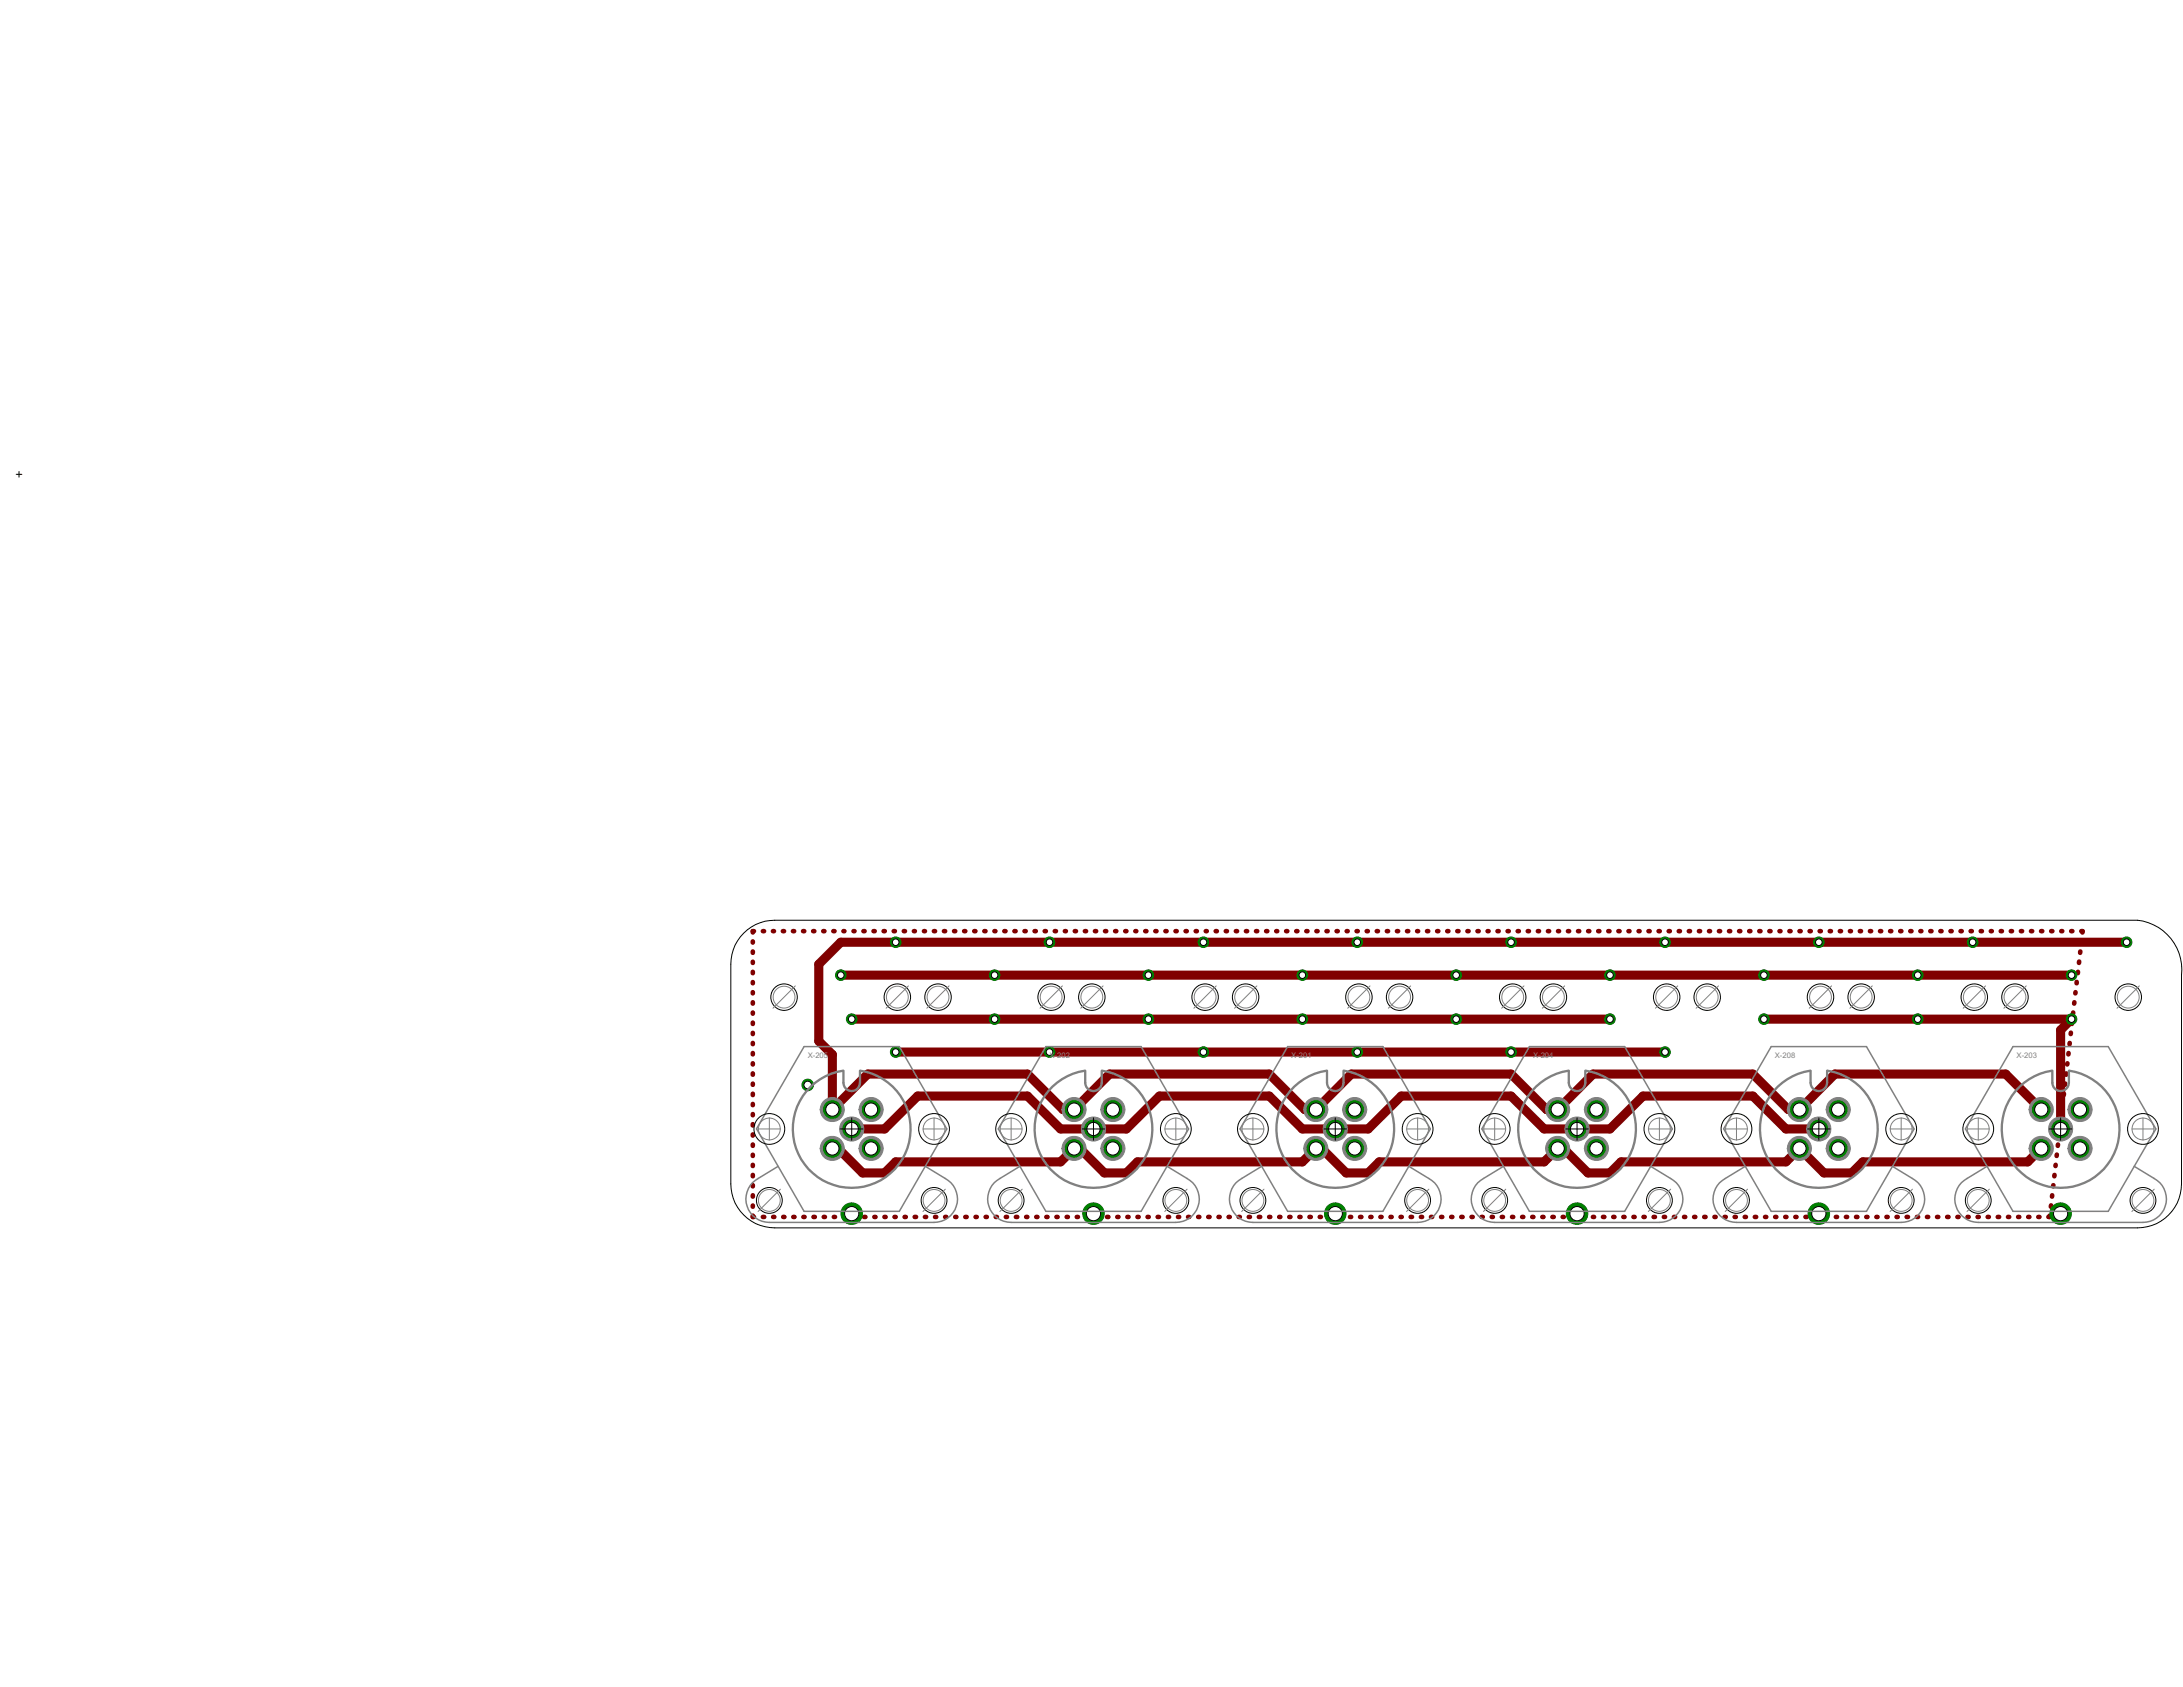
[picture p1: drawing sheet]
<svg xmlns="http://www.w3.org/2000/svg" width="279mm" height="216mm" viewBox="0 0 279 216" stroke-linecap="round" stroke-linejoin="round" font-family="sans-serif">
<defs><g id="words">
<g font-size="1.1" fill="#808080">
<text x="103.4" y="135.3">X-205</text>
<text x="134.3" y="135.3">X-202</text>
<text x="165.3" y="135.3">X-201</text>
<text x="196.2" y="135.3">X-204</text>
<text x="227.2" y="135.3">X-208</text>
<text x="258.1" y="135.3">X-203</text>
</g>
</g></defs>
<g fill="#800000" stroke="#800000" stroke-width="1.2">
<path d="M106.5 147h.8z"/>
<path d="M107.3 147l3.1 3.1z"/>
<path d="M137.5 147h.7z"/>
<path d="M138.2 147l3.2 3.1z"/>
<path d="M169.2 147l3.1 3.1z"/>
<path d="M110.4 150.1h2.8z"/>
<path d="M113.2 150.1l1.4-1.4z"/>
<path d="M114.6 148.7h21.1z"/>
<path d="M135.7 148.7l1.8-1.7z"/>
<path d="M168.4 147h.8z"/>
<path d="M166.7 148.7l1.7-1.7z"/>
<path d="M145.6 148.7h21.1z"/>
<path d="M144.2 150.1l1.4-1.4z"/>
<path d="M141.4 150.1h2.8z"/>
<path d="M197.6 148.7l1.8-1.7z"/>
<path d="M176.5 148.7h21.1z"/>
<path d="M175.1 150.1l1.4-1.4z"/>
<path d="M172.3 150.1h2.8z"/>
<path d="M107.6 124.8h19.7z"/>
<path d="M127.3 124.8h19.7z"/>
<path d="M147 124.8h19.7z"/>
<path d="M166.7 124.8h19.7z"/>
<path d="M186.4 124.8h19.7z"/>
<path d="M206.1 124.8h19.7z"/>
<path d="M206.1 150.1l1.4-1.4z"/>
<path d="M203.2 150.1h2.9z"/>
<path d="M200.1 147l3.1 3.1z"/>
<path d="M199.4 147h.7z"/>
<path d="M207.5 148.7h21.1z"/>
<path d="M228.6 148.7l1.7-1.7z"/>
<path d="M230.3 147l3.1 3.1z"/>
<path d="M233.4 150.1h3.6z"/>
<path d="M237 150.1l1.4-1.4z"/>
<path d="M238.4 148.7h21.1z"/>
<path d="M259.5 148.7l1.8-1.7z"/>
<path d="M225.8 124.8h19.6z"/>
<path d="M245.4 124.8h19.7z"/>
<path d="M203.9 137.5h20.4z"/>
<path d="M203.9 137.5l-4.5 4.5z"/>
<path d="M198 142h1.4z"/>
<path d="M193.4 137.5l4.6 4.5z"/>
<path d="M173 137.5h20.4z"/>
<path d="M173 137.5l-4.6 4.5z"/>
<path d="M142 137.5l-4.5 4.5z"/>
<path d="M142 137.5h20.5z"/>
<path d="M162.5 137.5l4.5 4.5z"/>
<path d="M167 142h1.4z"/>
<path d="M111.1 137.5l-4.6 4.5z"/>
<path d="M111.1 137.5h20.4z"/>
<path d="M131.5 137.5l4.6 4.5z"/>
<path d="M136.1 142h1.4z"/>
<path d="M114.6 120.6h19.7z"/>
<path d="M134.3 120.6h19.7z"/>
<path d="M154 120.6h19.7z"/>
<path d="M173.7 120.6h19.7z"/>
<path d="M193.4 120.6h19.7z"/>
<path d="M213.1 120.6h19.7z"/>
<path d="M232.8 120.6h19.7z"/>
<path d="M106.5 135v7z"/>
<path d="M104.8 133.2l1.7 1.8z"/>
<path d="M104.8 123.4v9.8z"/>
<path d="M104.8 123.4l2.8-2.8z"/>
<path d="M107.6 120.6h7z"/>
<path d="M224.3 137.5l4.6 4.5z"/>
<path d="M228.9 142h1.4z"/>
<path d="M234.8 137.5l-4.5 4.5z"/>
<path d="M234.8 137.5h21.9z"/>
<path d="M256.7 137.5l4.6 4.5z"/>
<path d="M252.5 120.6h19.7z"/>
<path d="M109 144.5h4.2z"/>
<path d="M113.2 144.5l4.3-4.2z"/>
<path d="M117.5 140.3h14z"/>
<path d="M131.5 140.3l4.2 4.2z"/>
<path d="M135.7 144.5h4.3z"/>
<path d="M140 144.5h4.2z"/>
<path d="M144.2 144.5l4.2-4.2z"/>
<path d="M148.4 140.3h14.1z"/>
<path d="M162.5 140.3l4.2 4.2z"/>
<path d="M166.7 144.5h4.2z"/>
<path d="M170.9 144.5h4.2z"/>
<path d="M175.1 144.5l4.2-4.2z"/>
<path d="M179.3 140.3h14.1z"/>
<path d="M193.4 140.3l4.2 4.2z"/>
<path d="M197.6 144.5h4.2z"/>
<path d="M109 130.4h18.3z"/>
<path d="M186.4 130.4h19.7z"/>
<path d="M166.7 130.4h19.7z"/>
<path d="M147 130.4h19.7z"/>
<path d="M127.3 130.4h19.7z"/>
<path d="M201.8 144.5h4.3z"/>
<path d="M206.1 144.5l4.2-4.2z"/>
<path d="M210.3 140.3h14z"/>
<path d="M224.3 140.3l4.3 4.2z"/>
<path d="M228.6 144.5h4.2z"/>
<path d="M193.4 134.6h19.7z"/>
<path d="M173.7 134.6h19.7z"/>
<path d="M154 134.6h19.7z"/>
<path d="M134.3 134.6h19.7z"/>
<path d="M114.6 134.6h19.7z"/>
<path d="M263.7 131.8v12.7z"/>
<path d="M263.7 131.8l1.4-1.4z"/>
<path d="M225.8 130.4h19.6z"/>
<path d="M245.4 130.4h19.7z"/>
</g>
<g fill="#800000" stroke="#800000" stroke-width=".59">
<path d="M96.4 119.2h.1z"/>
<path d="M97.6 119.2h.2z"/>
<path d="M98.9 119.2h.2z"/>
<path d="M100.2 119.2h.2z"/>
<path d="M101.5 119.2h.1z"/>
<path d="M102.8 119.2h.1z"/>
<path d="M104.1 119.2h.1z"/>
<path d="M105.4 119.2h.1z"/>
<path d="M106.7 119.2h.1z"/>
<path d="M107.9 119.2h.2z"/>
<path d="M109.2 119.2h.2z"/>
<path d="M110.5 119.2h.2z"/>
<path d="M111.8 119.2h.2z"/>
<path d="M113.1 119.2h.1z"/>
<path d="M114.4 119.2h.1z"/>
<path d="M115.7 119.2h.1z"/>
<path d="M117 119.2h.1z"/>
<path d="M118.3 119.2h.1z"/>
<path d="M119.5 119.2h.2z"/>
<path d="M120.8 119.2h.2z"/>
<path d="M122.1 119.2h.2z"/>
<path d="M123.4 119.2h.1z"/>
<path d="M124.7 119.2h.1z"/>
<path d="M126 119.2h.1z"/>
<path d="M127.3 119.2h.1z"/>
<path d="M128.5 119.2h.2z"/>
<path d="M129.8 119.2h.2z"/>
<path d="M131.1 119.2h.2z"/>
<path d="M132.4 119.2h.2z"/>
<path d="M133.7 119.2h.2z"/>
<path d="M135 119.2h.1z"/>
<path d="M136.3 119.2h.1z"/>
<path d="M137.6 119.2h.1z"/>
<path d="M138.9 119.2h.1z"/>
<path d="M140.1 119.2h.2z"/>
<path d="M141.4 119.2h.2z"/>
<path d="M142.7 119.2h.2z"/>
<path d="M144 119.2h.2z"/>
<path d="M145.3 119.2h.1z"/>
<path d="M146.6 119.2h.1z"/>
<path d="M147.9 119.2h.1z"/>
<path d="M149.2 119.2h.1z"/>
<path d="M150.5 119.2h.1z"/>
<path d="M151.7 119.2h.2z"/>
<path d="M153 119.2h.2z"/>
<path d="M154.3 119.2h.2z"/>
<path d="M155.6 119.2h.1z"/>
<path d="M156.9 119.2h.1z"/>
<path d="M158.2 119.2h.1z"/>
<path d="M159.5 119.2h.1z"/>
<path d="M160.8 119.2h.1z"/>
<path d="M162.1 119.2h.1z"/>
<path d="M163.3 119.2h.2z"/>
<path d="M164.6 119.2h.2z"/>
<path d="M165.9 119.2h.2z"/>
<path d="M167.2 119.2h.1z"/>
<path d="M168.5 119.2h.1z"/>
<path d="M169.8 119.2h.1z"/>
<path d="M171.1 119.2h.1z"/>
<path d="M172.4 119.2h.1z"/>
<path d="M173.6 119.2h.2z"/>
<path d="M174.9 119.2h.2z"/>
<path d="M176.2 119.2h.2z"/>
<path d="M177.5 119.2h.2z"/>
<path d="M178.8 119.2h.1z"/>
<path d="M180.1 119.2h.1z"/>
<path d="M181.4 119.2h.1z"/>
<path d="M182.6 119.2h.2z"/>
<path d="M183.9 119.2h.2z"/>
<path d="M185.2 119.2h.2z"/>
<path d="M186.5 119.2h.2z"/>
<path d="M187.8 119.2h.2z"/>
<path d="M189.1 119.2h.2z"/>
<path d="M190.4 119.2h.1z"/>
<path d="M191.7 119.2h.1z"/>
<path d="M193 119.2h.1z"/>
<path d="M194.2 119.2h.2z"/>
<path d="M195.5 119.2h.2z"/>
<path d="M196.8 119.2h.2z"/>
<path d="M198.1 119.2h.2z"/>
<path d="M199.4 119.2h.1z"/>
<path d="M200.7 119.2h.1z"/>
<path d="M202 119.2h.1z"/>
<path d="M203.3 119.2h.1z"/>
<path d="M204.6 119.2h.1z"/>
<path d="M205.8 119.2h.2z"/>
<path d="M207.1 119.2h.2z"/>
<path d="M208.4 119.2h.2z"/>
<path d="M209.7 119.2h.1z"/>
<path d="M211 119.2h.1z"/>
<path d="M212.3 119.2h.1z"/>
<path d="M213.6 119.2h.1z"/>
<path d="M214.9 119.2h.1z"/>
<path d="M216.2 119.2h.1z"/>
<path d="M217.4 119.2h.2z"/>
<path d="M218.7 119.2h.2z"/>
<path d="M220 119.2h.2z"/>
<path d="M221.3 119.2h.1z"/>
<path d="M222.6 119.2h.1z"/>
<path d="M223.9 119.2h.1z"/>
<path d="M225.2 119.2h.1z"/>
<path d="M226.5 119.2h.1z"/>
<path d="M227.8 119.2h.1z"/>
<path d="M229 119.2h.2z"/>
<path d="M230.3 119.2h.2z"/>
<path d="M231.6 119.2h.2z"/>
<path d="M232.9 119.2h.1z"/>
<path d="M234.2 119.2h.1z"/>
<path d="M235.5 119.2h.1z"/>
<path d="M236.8 119.2h.1z"/>
<path d="M238 119.2h.2z"/>
<path d="M239.3 119.2h.2z"/>
<path d="M240.6 119.2h.2z"/>
<path d="M241.9 119.2h.2z"/>
<path d="M243.2 119.2h.2z"/>
<path d="M244.5 119.2h.1z"/>
<path d="M245.8 119.2h.1z"/>
<path d="M247.1 119.2h.1z"/>
<path d="M248.3 119.2h.2z"/>
<path d="M249.6 119.2h.2z"/>
<path d="M250.9 119.2h.2z"/>
<path d="M252.2 119.2h.2z"/>
<path d="M253.5 119.2h.2z"/>
<path d="M254.8 119.2h.1z"/>
<path d="M256.1 119.2h.1z"/>
<path d="M257.4 119.2h.1z"/>
<path d="M258.7 119.2h.1z"/>
<path d="M259.9 119.2h.2z"/>
<path d="M261.2 119.2h.2z"/>
<path d="M262.5 119.2h.2z"/>
<path d="M263.8 119.2h.1z"/>
<path d="M265.1 119.2h.1z"/>
<path d="M266.4 119.2h.1z"/>
<path d="M266.6 119.2l-.1 .1z"/>
<path d="M266.4 120.5v.1z"/>
<path d="M266.3 121.8l-.1 .1z"/>
<path d="M266.1 123.1v.1z"/>
<path d="M266 124.4l-.1 .1z"/>
<path d="M265.8 125.7v.1z"/>
<path d="M265.6 127v.1z"/>
<path d="M265.5 128.3v.1z"/>
<path d="M265.3 129.6v.1z"/>
<path d="M265.2 130.9v.1z"/>
<path d="M265 132.2v.1z"/>
<path d="M264.9 133.5v.1z"/>
<path d="M264.8 134.8l-.1 .1z"/>
<path d="M264.6 136.1v.1z"/>
<path d="M264.5 137.4l-.1 .1z"/>
<path d="M264.3 138.7v.1z"/>
<path d="M264.2 140l-.1 .1z"/>
<path d="M264 141.3v.1z"/>
<path d="M263.8 142.6v.1z"/>
<path d="M263.7 143.9v.1z"/>
<path d="M263.5 145.2v.1z"/>
<path d="M263.4 146.5v.1z"/>
<path d="M263.2 147.8v.1z"/>
<path d="M263.1 149.1v.1z"/>
<path d="M263 150.4l-.1 .1z"/>
<path d="M262.8 151.7v.1z"/>
<path d="M262.7 153l-.1 .1z"/>
<path d="M262.5 154.3v.1z"/>
<path d="M262.3 155.6v.1z"/>
<path d="M262.2 155.7h.1z"/>
<path d="M260.9 155.7h.1z"/>
<path d="M259.6 155.7h.1z"/>
<path d="M258.3 155.7h.1z"/>
<path d="M257 155.7h.2z"/>
<path d="M255.7 155.7h.2z"/>
<path d="M254.4 155.7h.2z"/>
<path d="M253.1 155.7h.2z"/>
<path d="M251.8 155.7h.2z"/>
<path d="M250.5 155.7h.2z"/>
<path d="M249.2 155.7h.2z"/>
<path d="M247.9 155.7h.2z"/>
<path d="M246.6 155.7h.2z"/>
<path d="M245.3 155.7h.2z"/>
<path d="M244 155.7h.2z"/>
<path d="M242.7 155.7h.2z"/>
<path d="M241.4 155.7h.2z"/>
<path d="M240.2 155.7h.1z"/>
<path d="M238.9 155.7h.1z"/>
<path d="M237.6 155.7h.1z"/>
<path d="M236.3 155.7h.1z"/>
<path d="M235 155.7h.1z"/>
<path d="M233.7 155.7h.1z"/>
<path d="M232.4 155.7h.1z"/>
<path d="M231.1 155.7h.1z"/>
<path d="M229.8 155.7h.1z"/>
<path d="M228.5 155.7h.1z"/>
<path d="M227.2 155.7h.2z"/>
<path d="M225.9 155.7h.2z"/>
<path d="M224.6 155.7h.2z"/>
<path d="M223.3 155.7h.2z"/>
<path d="M222 155.7h.2z"/>
<path d="M220.7 155.7h.2z"/>
<path d="M219.4 155.7h.2z"/>
<path d="M218.1 155.7h.2z"/>
<path d="M216.8 155.7h.2z"/>
<path d="M215.5 155.7h.2z"/>
<path d="M214.2 155.7h.2z"/>
<path d="M213 155.7h.1z"/>
<path d="M211.6 155.7h.2z"/>
<path d="M210.4 155.7h.1z"/>
<path d="M209.1 155.7h.1z"/>
<path d="M207.8 155.7h.1z"/>
<path d="M206.5 155.7h.1z"/>
<path d="M205.2 155.7h.1z"/>
<path d="M203.9 155.7h.1z"/>
<path d="M202.6 155.7h.1z"/>
<path d="M201.3 155.7h.1z"/>
<path d="M200 155.7h.2z"/>
<path d="M198.7 155.7h.2z"/>
<path d="M197.4 155.7h.1z"/>
<path d="M196.1 155.7h.2z"/>
<path d="M194.8 155.7h.2z"/>
<path d="M193.5 155.7h.2z"/>
<path d="M192.2 155.7h.2z"/>
<path d="M190.9 155.7h.2z"/>
<path d="M189.6 155.7h.2z"/>
<path d="M188.3 155.7h.2z"/>
<path d="M187 155.7h.2z"/>
<path d="M185.7 155.7h.2z"/>
<path d="M184.4 155.7h.2z"/>
<path d="M183.2 155.7h.1z"/>
<path d="M181.9 155.7h.1z"/>
<path d="M180.6 155.7h.1z"/>
<path d="M179.3 155.7h.1z"/>
<path d="M178 155.7h.1z"/>
<path d="M176.7 155.7h.1z"/>
<path d="M175.4 155.7h.1z"/>
<path d="M174.1 155.7h.1z"/>
<path d="M172.8 155.7h.1z"/>
<path d="M171.5 155.7h.1z"/>
<path d="M170.2 155.7h.1z"/>
<path d="M168.9 155.7h.2z"/>
<path d="M167.6 155.7h.2z"/>
<path d="M166.3 155.7h.2z"/>
<path d="M165 155.7h.2z"/>
<path d="M163.7 155.7h.2z"/>
<path d="M162.4 155.7h.2z"/>
<path d="M161.1 155.7h.2z"/>
<path d="M159.8 155.7h.2z"/>
<path d="M158.5 155.7h.2z"/>
<path d="M157.2 155.7h.2z"/>
<path d="M156 155.7h.1z"/>
<path d="M154.6 155.7h.2z"/>
<path d="M153.4 155.7h.1z"/>
<path d="M152.1 155.7h.1z"/>
<path d="M150.8 155.7h.1z"/>
<path d="M149.5 155.7h.1z"/>
<path d="M148.2 155.7h.1z"/>
<path d="M146.9 155.7h.1z"/>
<path d="M145.6 155.7h.1z"/>
<path d="M144.3 155.7h.1z"/>
<path d="M143 155.7h.2z"/>
<path d="M141.7 155.7h.2z"/>
<path d="M140.4 155.7h.1z"/>
<path d="M139.1 155.7h.2z"/>
<path d="M137.8 155.7h.2z"/>
<path d="M136.5 155.7h.2z"/>
<path d="M135.2 155.7h.2z"/>
<path d="M133.9 155.7h.2z"/>
<path d="M132.6 155.7h.2z"/>
<path d="M131.3 155.7h.2z"/>
<path d="M130 155.7h.2z"/>
<path d="M128.7 155.7h.2z"/>
<path d="M127.4 155.7h.2z"/>
<path d="M126.2 155.7h.1z"/>
<path d="M124.9 155.7h.1z"/>
<path d="M123.5 155.7h.2z"/>
<path d="M122.3 155.7h.1z"/>
<path d="M121 155.7h.1z"/>
<path d="M119.7 155.7h.1z"/>
<path d="M118.4 155.7h.1z"/>
<path d="M117.1 155.7h.1z"/>
<path d="M115.8 155.7h.1z"/>
<path d="M114.5 155.7h.1z"/>
<path d="M113.2 155.7h.1z"/>
<path d="M111.9 155.7h.2z"/>
<path d="M110.6 155.7h.2z"/>
<path d="M109.3 155.7h.2z"/>
<path d="M108 155.7h.2z"/>
<path d="M106.7 155.7h.2z"/>
<path d="M105.4 155.7h.2z"/>
<path d="M104.1 155.7h.2z"/>
<path d="M102.8 155.7h.2z"/>
<path d="M101.5 155.7h.2z"/>
<path d="M100.2 155.7h.2z"/>
<path d="M99 155.7h.1z"/>
<path d="M97.6 155.7h.2z"/>
<path d="M96.4 155.7h.1z"/>
<path d="M96.4 155.6v.1z"/>
<path d="M96.4 154.3v.1z"/>
<path d="M96.4 153v.1z"/>
<path d="M96.4 151.7v.1z"/>
<path d="M96.4 150.4v.1z"/>
<path d="M96.4 149.1v.1z"/>
<path d="M96.4 147.8v.1z"/>
<path d="M96.4 146.5v.1z"/>
<path d="M96.4 145.2v.1z"/>
<path d="M96.4 143.9v.1z"/>
<path d="M96.4 142.6v.1z"/>
<path d="M96.4 141.3v.1z"/>
<path d="M96.4 140v.1z"/>
<path d="M96.4 138.7v.1z"/>
<path d="M96.4 137.4v.1z"/>
<path d="M96.4 136.1v.1z"/>
<path d="M96.4 134.8v.1z"/>
<path d="M96.4 133.5v.1z"/>
<path d="M96.4 132.2v.1z"/>
<path d="M96.4 130.9v.1z"/>
<path d="M96.4 129.6v.1z"/>
<path d="M96.4 128.3v.1z"/>
<path d="M96.4 127v.1z"/>
<path d="M96.4 125.7v.1z"/>
<path d="M96.4 124.4v.1z"/>
<path d="M96.4 123.1v.1z"/>
<path d="M96.4 121.8v.1z"/>
<path d="M96.4 120.5v.1z"/>
<path d="M96.4 119.2v.1z"/>
</g>
<circle cx="263.7" cy="144.5" r="1.27" fill="#008000" stroke="#008000" stroke-width=".13"/>
<circle cx="263.7" cy="144.5" r=".85" fill="#fff" stroke="#000" stroke-width=".13"/>
<circle cx="266.2" cy="142" r="1.27" fill="#008000" stroke="#008000" stroke-width=".13"/>
<circle cx="266.2" cy="142" r=".85" fill="#fff" stroke="#000" stroke-width=".13"/>
<circle cx="261.3" cy="142" r="1.27" fill="#008000" stroke="#008000" stroke-width=".13"/>
<circle cx="261.3" cy="142" r=".85" fill="#fff" stroke="#000" stroke-width=".13"/>
<circle cx="261.3" cy="147" r="1.27" fill="#008000" stroke="#008000" stroke-width=".13"/>
<circle cx="261.3" cy="147" r=".85" fill="#fff" stroke="#000" stroke-width=".13"/>
<circle cx="266.2" cy="147" r="1.27" fill="#008000" stroke="#008000" stroke-width=".13"/>
<circle cx="266.2" cy="147" r=".85" fill="#fff" stroke="#000" stroke-width=".13"/>
<circle cx="263.7" cy="155.3" r="1.38" fill="#008000" stroke="#008000" stroke-width=".13"/>
<circle cx="263.7" cy="155.3" r=".91" fill="#fff" stroke="#000" stroke-width=".13"/>
<circle cx="109" cy="144.5" r="1.27" fill="#008000" stroke="#008000" stroke-width=".13"/>
<circle cx="109" cy="144.5" r=".85" fill="#fff" stroke="#000" stroke-width=".13"/>
<circle cx="111.5" cy="142" r="1.27" fill="#008000" stroke="#008000" stroke-width=".13"/>
<circle cx="111.5" cy="142" r=".85" fill="#fff" stroke="#000" stroke-width=".13"/>
<circle cx="106.5" cy="142" r="1.27" fill="#008000" stroke="#008000" stroke-width=".13"/>
<circle cx="106.5" cy="142" r=".85" fill="#fff" stroke="#000" stroke-width=".13"/>
<circle cx="106.5" cy="147" r="1.27" fill="#008000" stroke="#008000" stroke-width=".13"/>
<circle cx="106.5" cy="147" r=".85" fill="#fff" stroke="#000" stroke-width=".13"/>
<circle cx="111.5" cy="147" r="1.27" fill="#008000" stroke="#008000" stroke-width=".13"/>
<circle cx="111.5" cy="147" r=".85" fill="#fff" stroke="#000" stroke-width=".13"/>
<circle cx="109" cy="155.3" r="1.38" fill="#008000" stroke="#008000" stroke-width=".13"/>
<circle cx="109" cy="155.3" r=".91" fill="#fff" stroke="#000" stroke-width=".13"/>
<circle cx="140" cy="144.5" r="1.27" fill="#008000" stroke="#008000" stroke-width=".13"/>
<circle cx="140" cy="144.5" r=".85" fill="#fff" stroke="#000" stroke-width=".13"/>
<circle cx="142.4" cy="142" r="1.27" fill="#008000" stroke="#008000" stroke-width=".13"/>
<circle cx="142.4" cy="142" r=".85" fill="#fff" stroke="#000" stroke-width=".13"/>
<circle cx="137.5" cy="142" r="1.27" fill="#008000" stroke="#008000" stroke-width=".13"/>
<circle cx="137.5" cy="142" r=".85" fill="#fff" stroke="#000" stroke-width=".13"/>
<circle cx="137.5" cy="147" r="1.27" fill="#008000" stroke="#008000" stroke-width=".13"/>
<circle cx="137.5" cy="147" r=".85" fill="#fff" stroke="#000" stroke-width=".13"/>
<circle cx="142.4" cy="147" r="1.27" fill="#008000" stroke="#008000" stroke-width=".13"/>
<circle cx="142.4" cy="147" r=".85" fill="#fff" stroke="#000" stroke-width=".13"/>
<circle cx="140" cy="155.3" r="1.38" fill="#008000" stroke="#008000" stroke-width=".13"/>
<circle cx="140" cy="155.3" r=".91" fill="#fff" stroke="#000" stroke-width=".13"/>
<circle cx="170.9" cy="144.5" r="1.27" fill="#008000" stroke="#008000" stroke-width=".13"/>
<circle cx="170.9" cy="144.5" r=".85" fill="#fff" stroke="#000" stroke-width=".13"/>
<circle cx="173.4" cy="142" r="1.27" fill="#008000" stroke="#008000" stroke-width=".13"/>
<circle cx="173.4" cy="142" r=".85" fill="#fff" stroke="#000" stroke-width=".13"/>
<circle cx="168.4" cy="142" r="1.27" fill="#008000" stroke="#008000" stroke-width=".13"/>
<circle cx="168.4" cy="142" r=".85" fill="#fff" stroke="#000" stroke-width=".13"/>
<circle cx="168.4" cy="147" r="1.27" fill="#008000" stroke="#008000" stroke-width=".13"/>
<circle cx="168.4" cy="147" r=".85" fill="#fff" stroke="#000" stroke-width=".13"/>
<circle cx="173.4" cy="147" r="1.27" fill="#008000" stroke="#008000" stroke-width=".13"/>
<circle cx="173.4" cy="147" r=".85" fill="#fff" stroke="#000" stroke-width=".13"/>
<circle cx="170.9" cy="155.3" r="1.38" fill="#008000" stroke="#008000" stroke-width=".13"/>
<circle cx="170.9" cy="155.3" r=".91" fill="#fff" stroke="#000" stroke-width=".13"/>
<circle cx="201.8" cy="144.5" r="1.27" fill="#008000" stroke="#008000" stroke-width=".13"/>
<circle cx="201.8" cy="144.5" r=".85" fill="#fff" stroke="#000" stroke-width=".13"/>
<circle cx="204.3" cy="142" r="1.27" fill="#008000" stroke="#008000" stroke-width=".13"/>
<circle cx="204.3" cy="142" r=".85" fill="#fff" stroke="#000" stroke-width=".13"/>
<circle cx="199.4" cy="142" r="1.27" fill="#008000" stroke="#008000" stroke-width=".13"/>
<circle cx="199.4" cy="142" r=".85" fill="#fff" stroke="#000" stroke-width=".13"/>
<circle cx="199.4" cy="147" r="1.27" fill="#008000" stroke="#008000" stroke-width=".13"/>
<circle cx="199.4" cy="147" r=".85" fill="#fff" stroke="#000" stroke-width=".13"/>
<circle cx="204.3" cy="147" r="1.27" fill="#008000" stroke="#008000" stroke-width=".13"/>
<circle cx="204.3" cy="147" r=".85" fill="#fff" stroke="#000" stroke-width=".13"/>
<circle cx="201.8" cy="155.3" r="1.38" fill="#008000" stroke="#008000" stroke-width=".13"/>
<circle cx="201.8" cy="155.3" r=".91" fill="#fff" stroke="#000" stroke-width=".13"/>
<circle cx="232.8" cy="144.5" r="1.27" fill="#008000" stroke="#008000" stroke-width=".13"/>
<circle cx="232.8" cy="144.5" r=".85" fill="#fff" stroke="#000" stroke-width=".13"/>
<circle cx="235.3" cy="142" r="1.27" fill="#008000" stroke="#008000" stroke-width=".13"/>
<circle cx="235.3" cy="142" r=".85" fill="#fff" stroke="#000" stroke-width=".13"/>
<circle cx="230.3" cy="142" r="1.27" fill="#008000" stroke="#008000" stroke-width=".13"/>
<circle cx="230.3" cy="142" r=".85" fill="#fff" stroke="#000" stroke-width=".13"/>
<circle cx="230.3" cy="147" r="1.27" fill="#008000" stroke="#008000" stroke-width=".13"/>
<circle cx="230.3" cy="147" r=".85" fill="#fff" stroke="#000" stroke-width=".13"/>
<circle cx="235.3" cy="147" r="1.27" fill="#008000" stroke="#008000" stroke-width=".13"/>
<circle cx="235.3" cy="147" r=".85" fill="#fff" stroke="#000" stroke-width=".13"/>
<circle cx="232.8" cy="155.3" r="1.38" fill="#008000" stroke="#008000" stroke-width=".13"/>
<circle cx="232.8" cy="155.3" r=".91" fill="#fff" stroke="#000" stroke-width=".13"/>
<circle cx="206.1" cy="124.8" r=".68" fill="#008000" stroke="#008000" stroke-width=".13"/>
<circle cx="206.1" cy="124.8" r=".42" fill="#fff" stroke="#000" stroke-width=".13"/>
<circle cx="186.4" cy="124.8" r=".68" fill="#008000" stroke="#008000" stroke-width=".13"/>
<circle cx="186.4" cy="124.8" r=".42" fill="#fff" stroke="#000" stroke-width=".13"/>
<circle cx="166.7" cy="124.8" r=".68" fill="#008000" stroke="#008000" stroke-width=".13"/>
<circle cx="166.7" cy="124.8" r=".42" fill="#fff" stroke="#000" stroke-width=".13"/>
<circle cx="127.3" cy="124.8" r=".68" fill="#008000" stroke="#008000" stroke-width=".13"/>
<circle cx="127.3" cy="124.8" r=".42" fill="#fff" stroke="#000" stroke-width=".13"/>
<circle cx="107.6" cy="124.8" r=".68" fill="#008000" stroke="#008000" stroke-width=".13"/>
<circle cx="107.6" cy="124.8" r=".42" fill="#fff" stroke="#000" stroke-width=".13"/>
<circle cx="147" cy="124.8" r=".68" fill="#008000" stroke="#008000" stroke-width=".13"/>
<circle cx="147" cy="124.8" r=".42" fill="#fff" stroke="#000" stroke-width=".13"/>
<circle cx="103.4" cy="138.9" r=".74" fill="#008000" stroke="#008000" stroke-width=".13"/>
<circle cx="103.4" cy="138.9" r=".49" fill="#fff" stroke="#000" stroke-width=".13"/>
<circle cx="225.8" cy="124.8" r=".68" fill="#008000" stroke="#008000" stroke-width=".13"/>
<circle cx="225.8" cy="124.8" r=".42" fill="#fff" stroke="#000" stroke-width=".13"/>
<circle cx="245.4" cy="124.8" r=".68" fill="#008000" stroke="#008000" stroke-width=".13"/>
<circle cx="245.4" cy="124.8" r=".42" fill="#fff" stroke="#000" stroke-width=".13"/>
<circle cx="265.1" cy="124.8" r=".68" fill="#008000" stroke="#008000" stroke-width=".13"/>
<circle cx="265.1" cy="124.8" r=".42" fill="#fff" stroke="#000" stroke-width=".13"/>
<circle cx="114.6" cy="120.6" r=".68" fill="#008000" stroke="#008000" stroke-width=".13"/>
<circle cx="114.6" cy="120.6" r=".42" fill="#fff" stroke="#000" stroke-width=".13"/>
<circle cx="134.3" cy="120.6" r=".68" fill="#008000" stroke="#008000" stroke-width=".13"/>
<circle cx="134.3" cy="120.6" r=".42" fill="#fff" stroke="#000" stroke-width=".13"/>
<circle cx="154" cy="120.6" r=".68" fill="#008000" stroke="#008000" stroke-width=".13"/>
<circle cx="154" cy="120.6" r=".42" fill="#fff" stroke="#000" stroke-width=".13"/>
<circle cx="173.7" cy="120.6" r=".68" fill="#008000" stroke="#008000" stroke-width=".13"/>
<circle cx="173.7" cy="120.6" r=".42" fill="#fff" stroke="#000" stroke-width=".13"/>
<circle cx="193.4" cy="120.6" r=".68" fill="#008000" stroke="#008000" stroke-width=".13"/>
<circle cx="193.4" cy="120.6" r=".42" fill="#fff" stroke="#000" stroke-width=".13"/>
<circle cx="213.1" cy="120.6" r=".68" fill="#008000" stroke="#008000" stroke-width=".13"/>
<circle cx="213.1" cy="120.6" r=".42" fill="#fff" stroke="#000" stroke-width=".13"/>
<circle cx="252.5" cy="120.6" r=".68" fill="#008000" stroke="#008000" stroke-width=".13"/>
<circle cx="252.5" cy="120.6" r=".42" fill="#fff" stroke="#000" stroke-width=".13"/>
<circle cx="232.8" cy="120.6" r=".68" fill="#008000" stroke="#008000" stroke-width=".13"/>
<circle cx="232.8" cy="120.6" r=".42" fill="#fff" stroke="#000" stroke-width=".13"/>
<circle cx="272.2" cy="120.6" r=".68" fill="#008000" stroke="#008000" stroke-width=".13"/>
<circle cx="272.2" cy="120.6" r=".42" fill="#fff" stroke="#000" stroke-width=".13"/>
<circle cx="127.3" cy="130.4" r=".68" fill="#008000" stroke="#008000" stroke-width=".13"/>
<circle cx="127.3" cy="130.4" r=".42" fill="#fff" stroke="#000" stroke-width=".13"/>
<circle cx="109" cy="130.4" r=".68" fill="#008000" stroke="#008000" stroke-width=".13"/>
<circle cx="109" cy="130.4" r=".42" fill="#fff" stroke="#000" stroke-width=".13"/>
<circle cx="206.1" cy="130.4" r=".68" fill="#008000" stroke="#008000" stroke-width=".13"/>
<circle cx="206.1" cy="130.4" r=".42" fill="#fff" stroke="#000" stroke-width=".13"/>
<circle cx="186.4" cy="130.4" r=".68" fill="#008000" stroke="#008000" stroke-width=".13"/>
<circle cx="186.4" cy="130.4" r=".42" fill="#fff" stroke="#000" stroke-width=".13"/>
<circle cx="166.7" cy="130.4" r=".68" fill="#008000" stroke="#008000" stroke-width=".13"/>
<circle cx="166.7" cy="130.4" r=".42" fill="#fff" stroke="#000" stroke-width=".13"/>
<circle cx="147" cy="130.4" r=".68" fill="#008000" stroke="#008000" stroke-width=".13"/>
<circle cx="147" cy="130.4" r=".42" fill="#fff" stroke="#000" stroke-width=".13"/>
<circle cx="213.1" cy="134.6" r=".68" fill="#008000" stroke="#008000" stroke-width=".13"/>
<circle cx="213.1" cy="134.6" r=".42" fill="#fff" stroke="#000" stroke-width=".13"/>
<circle cx="193.4" cy="134.6" r=".68" fill="#008000" stroke="#008000" stroke-width=".13"/>
<circle cx="193.4" cy="134.6" r=".42" fill="#fff" stroke="#000" stroke-width=".13"/>
<circle cx="173.7" cy="134.6" r=".68" fill="#008000" stroke="#008000" stroke-width=".13"/>
<circle cx="173.7" cy="134.6" r=".42" fill="#fff" stroke="#000" stroke-width=".13"/>
<circle cx="154" cy="134.6" r=".68" fill="#008000" stroke="#008000" stroke-width=".13"/>
<circle cx="154" cy="134.6" r=".42" fill="#fff" stroke="#000" stroke-width=".13"/>
<circle cx="134.3" cy="134.6" r=".68" fill="#008000" stroke="#008000" stroke-width=".13"/>
<circle cx="134.3" cy="134.6" r=".42" fill="#fff" stroke="#000" stroke-width=".13"/>
<circle cx="114.6" cy="134.6" r=".68" fill="#008000" stroke="#008000" stroke-width=".13"/>
<circle cx="114.6" cy="134.6" r=".42" fill="#fff" stroke="#000" stroke-width=".13"/>
<circle cx="265.1" cy="130.4" r=".68" fill="#008000" stroke="#008000" stroke-width=".13"/>
<circle cx="265.1" cy="130.4" r=".42" fill="#fff" stroke="#000" stroke-width=".13"/>
<circle cx="225.8" cy="130.4" r=".68" fill="#008000" stroke="#008000" stroke-width=".13"/>
<circle cx="225.8" cy="130.4" r=".42" fill="#fff" stroke="#000" stroke-width=".13"/>
<circle cx="245.4" cy="130.4" r=".68" fill="#008000" stroke="#008000" stroke-width=".13"/>
<circle cx="245.4" cy="130.4" r=".42" fill="#fff" stroke="#000" stroke-width=".13"/>
<g fill="#808080" stroke="#808080" stroke-width=".19">
<path d="M257.6 133.9h12.2z"/>
<path d="M275.9 144.5l-6.1 10.5z"/>
<path d="M257.6 133.9l-6.1 10.6z"/>
<path d="M251.6 144.5l6 10.5z"/>
<path d="M269.8 133.9l6.1 10.6z"/>
<path d="M253.2 156.4h21.1z"/>
<path d="M251.8 150.8l2.5-1.5z"/>
<path d="M273.2 149.3l2.5 1.5z"/>
<path d="M257.6 155h12.2z"/>
<path d="M102.9 133.9h12.2z"/>
<path d="M121.2 144.5l-6.1 10.5z"/>
<path d="M102.9 133.9l-6.1 10.6z"/>
<path d="M96.8 144.5l6.1 10.5z"/>
<path d="M115.1 133.9l6.1 10.6z"/>
<path d="M98.5 156.4h21z"/>
<path d="M97 150.8l2.6-1.5z"/>
<path d="M118.4 149.3l2.6 1.5z"/>
<path d="M102.9 155h12.2z"/>
<path d="M133.9 133.9h12.1z"/>
<path d="M152.1 144.5l-6.1 10.5z"/>
<path d="M133.9 133.9l-6.1 10.6z"/>
<path d="M127.8 144.5l6.1 10.5z"/>
<path d="M146 133.9l6.1 10.6z"/>
<path d="M129.4 156.4h21.1z"/>
<path d="M128 150.8l2.5-1.5z"/>
<path d="M149.4 149.3l2.5 1.5z"/>
<path d="M133.9 155h12.1z"/>
<path d="M164.8 133.9h12.2z"/>
<path d="M183.1 144.5l-6.1 10.5z"/>
<path d="M164.8 133.9l-6.1 10.6z"/>
<path d="M158.7 144.5l6.1 10.5z"/>
<path d="M177 133.9l6.1 10.6z"/>
<path d="M160.4 156.4h21z"/>
<path d="M158.9 150.8l2.6-1.5z"/>
<path d="M180.3 149.3l2.6 1.5z"/>
<path d="M164.8 155h12.2z"/>
<path d="M195.7 133.9h12.2z"/>
<path d="M214 144.5l-6.1 10.5z"/>
<path d="M195.7 133.9l-6 10.6z"/>
<path d="M189.7 144.5l6 10.5z"/>
<path d="M207.9 133.9l6.1 10.6z"/>
<path d="M191.3 156.4h21.1z"/>
<path d="M189.9 150.8l2.5-1.5z"/>
<path d="M211.3 149.3l2.5 1.5z"/>
<path d="M195.7 155h12.2z"/>
<path d="M226.7 133.9h12.2z"/>
<path d="M245 144.5l-6.1 10.5z"/>
<path d="M226.7 133.9l-6.1 10.6z"/>
<path d="M220.6 144.5l6.1 10.5z"/>
<path d="M238.9 133.9l6.1 10.6z"/>
<path d="M222.2 156.4h21.1z"/>
<path d="M220.8 150.8l2.6-1.5z"/>
<path d="M242.2 149.3l2.6 1.5z"/>
<path d="M226.7 155h12.2z"/>
</g>
<path d="M97 150.8a2.99 2.99 0 0 0-1.4 3.4 2.99 2.99 0 0 0 2.9 2.2M121 150.8a2.99 2.99 0 0 1 1.5 3.4 2.99 2.99 0 0 1-3 2.2M128 150.8a2.99 2.99 0 0 0-1.5 3.4 2.99 2.99 0 0 0 2.9 2.2M151.9 150.8a2.99 2.99 0 0 1 1.5 3.4 2.99 2.99 0 0 1-2.9 2.2M158.9 150.8a2.99 2.99 0 0 0-1.5 3.4 2.99 2.99 0 0 0 3 2.2M182.9 150.8a2.99 2.99 0 0 1 1.5 3.4 2.99 2.99 0 0 1-3 2.2M189.9 150.8a2.99 2.99 0 0 0-1.5 3.4 2.99 2.99 0 0 0 2.9 2.2M213.8 150.8a2.99 2.99 0 0 1 1.5 3.4 2.99 2.99 0 0 1-2.9 2.2M220.8 150.8a2.99 2.99 0 0 0-1.5 3.4 2.99 2.99 0 0 0 2.9 2.2M244.8 150.8a2.99 2.99 0 0 1 1.4 3.4 2.99 2.99 0 0 1-2.9 2.2M251.8 150.8a2.99 2.99 0 0 0-1.5 3.4 2.99 2.99 0 0 0 2.9 2.2M275.7 150.8a2.99 2.99 0 0 1 1.5 3.4 2.99 2.99 0 0 1-2.9 2.2" fill="none" stroke="#808080" stroke-width=".19"/>
<g fill="#808080" stroke="#808080" stroke-width=".3">
<path d="M262.7 137v1.6z"/>
<path d="M264.8 137v1.6z"/>
<path d="M107.9 137v1.6z"/>
<path d="M110.1 137v1.6z"/>
<path d="M138.9 137v1.6z"/>
<path d="M141 137v1.6z"/>
<path d="M169.8 137v1.6z"/>
<path d="M172 137v1.6z"/>
<path d="M200.8 137v1.6z"/>
<path d="M202.9 137v1.6z"/>
<path d="M231.7 137v1.6z"/>
<path d="M233.8 137v1.6z"/>
</g>
<path d="M107.9 137a7.5 7.5 0 0 0-5.2 11.6 7.5 7.5 0 0 0 12.6 0 7.5 7.5 0 0 0-5.2-11.6M107.9 138.6a1.06 1.06 0 0 0 1.1 1 1.06 1.06 0 0 0 1.1-1M138.8 137a7.5 7.5 0 0 0-5.2 11.6 7.5 7.5 0 0 0 12.7 0 7.5 7.5 0 0 0-5.2-11.6M138.9 138.6a1.06 1.06 0 0 0 1.1 1 1.06 1.06 0 0 0 1-1M169.8 137a7.5 7.5 0 0 0-5.2 11.6 7.5 7.5 0 0 0 12.6 0 7.5 7.5 0 0 0-5.2-11.6M169.8 138.6a1.06 1.06 0 0 0 1.1 1 1.06 1.06 0 0 0 1.1-1M200.7 137a7.5 7.5 0 0 0-5.2 11.6 7.5 7.5 0 0 0 12.7 0 7.5 7.5 0 0 0-5.2-11.6M200.8 138.6a1.06 1.06 0 0 0 1 1 1.06 1.06 0 0 0 1.1-1M231.7 137a7.5 7.5 0 0 0-5.2 11.6 7.5 7.5 0 0 0 12.6 0 7.5 7.5 0 0 0-5.2-11.6M231.7 138.6a1.06 1.06 0 0 0 1.1 1 1.06 1.06 0 0 0 1-1M262.6 137a7.5 7.5 0 0 0-5.2 11.6 7.5 7.5 0 0 0 12.7 0 7.5 7.5 0 0 0-5.2-11.6M262.7 138.6a1.06 1.06 0 0 0 1 1 1.06 1.06 0 0 0 1.1-1" fill="none" stroke="#808080" stroke-width=".3"/>
<g fill="#808080" stroke="#808080" stroke-width=".13">
<path d="M272.9 144.5h2.8z"/>
<path d="M274.3 143.1v2.8z"/>
<path d="M251.8 144.5h2.8z"/>
<path d="M253.2 143.1v2.8z"/>
<path d="M272.9 155l2.8-2.8z"/>
<path d="M251.8 155l2.8-2.8z"/>
<path d="M133.1 129l2.9-2.8z"/>
<path d="M118.6 129l2.9-2.8z"/>
<path d="M118.1 144.5h2.9z"/>
<path d="M119.5 143.1v2.8z"/>
<path d="M97 144.5h2.9z"/>
<path d="M98.5 143.1v2.8z"/>
<path d="M118.1 155l2.9-2.8z"/>
<path d="M97 155l2.9-2.8z"/>
<path d="M149.1 144.5h2.8z"/>
<path d="M150.5 143.1v2.8z"/>
<path d="M128 144.5h2.8z"/>
<path d="M129.4 143.1v2.8z"/>
<path d="M149.1 155l2.8-2.8z"/>
<path d="M128 155l2.8-2.8z"/>
<path d="M180 144.5h2.9z"/>
<path d="M181.4 143.1v2.8z"/>
<path d="M158.9 144.5h2.9z"/>
<path d="M160.4 143.1v2.8z"/>
<path d="M180 155l2.9-2.8z"/>
<path d="M158.9 155l2.9-2.8z"/>
<path d="M211 144.5h2.8z"/>
<path d="M212.4 143.1v2.8z"/>
<path d="M189.9 144.5h2.8z"/>
<path d="M191.3 143.1v2.8z"/>
<path d="M211 155l2.8-2.8z"/>
<path d="M189.9 155l2.8-2.8z"/>
<path d="M116.3 126.2l-2.9 2.8z"/>
<path d="M98.9 129l2.9-2.8z"/>
<path d="M214.7 126.2l-2.8 2.8z"/>
<path d="M197.4 129l2.9-2.8z"/>
<path d="M195.1 126.2l-2.9 2.8z"/>
<path d="M177.7 129l2.9-2.8z"/>
<path d="M172.5 129l2.8-2.8z"/>
<path d="M158 129l2.9-2.8z"/>
<path d="M152.8 129l2.9-2.8z"/>
<path d="M138.3 129l2.9-2.8z"/>
<path d="M251.3 129l2.8-2.8z"/>
<path d="M236.8 129l2.8-2.8z"/>
<path d="M234.4 126.2l-2.8 2.8z"/>
<path d="M217.1 129l2.8-2.8z"/>
<path d="M271 129l2.8-2.8z"/>
<path d="M259.3 126.2l-2.8 2.8z"/>
<path d="M241.9 144.5h2.9z"/>
<path d="M243.3 143.1v2.8z"/>
<path d="M220.8 144.5h2.9z"/>
<path d="M222.2 143.1v2.8z"/>
<path d="M241.9 155l2.9-2.8z"/>
<path d="M220.8 155l2.9-2.8z"/>
<path d="M262.6 143.5a1.55 1.55 0 0 1 2.4 .2 1.55 1.55 0 0 1-.8 2.3 1.55 1.55 0 0 1-2-1.5h.3a1.26 1.26 0 0 1 1.7-1.2 1.26 1.26 0 0 1 .3 2.1 1.26 1.26 0 0 1-2-.6v-.3h-.3l.2-.7z" fill-rule="evenodd"/>
<path d="M260.1 141a1.55 1.55 0 0 1 2.5 .2 1.55 1.55 0 0 1-.9 2.3 1.55 1.55 0 0 1-2-1.5h.3a1.27 1.27 0 0 1 1.7-1.2 1.27 1.27 0 0 1 .5 2 1.27 1.27 0 0 1-2.1-.2l-.1-.6h-.3l.2-.7z" fill-rule="evenodd"/>
<path d="M260.1 145.9a1.55 1.55 0 0 1 2.5 .3 1.55 1.55 0 0 1-.9 2.3 1.55 1.55 0 0 1-2-1.5h.3a1.27 1.27 0 0 1 1.7-1.2 1.27 1.27 0 0 1 .5 2 1.27 1.27 0 0 1-2.1-.2l-.1-.6h-.3l.2-.7z" fill-rule="evenodd"/>
<path d="M265.1 145.9a1.54 1.54 0 0 1 2.4 .3 1.54 1.54 0 0 1-.9 2.3 1.54 1.54 0 0 1-1.9-1.5h.3a1.27 1.27 0 0 1 1.7-1.2 1.27 1.27 0 0 1 .5 2 1.27 1.27 0 0 1-2.1-.2l-.1-.6h-.3l.2-.7z" fill-rule="evenodd"/>
<path d="M265.1 141a1.54 1.54 0 0 1 2.4 .2 1.54 1.54 0 0 1-.9 2.3 1.54 1.54 0 0 1-1.9-1.5h.3a1.27 1.27 0 0 1 1.7-1.2 1.27 1.27 0 0 1 .5 2 1.27 1.27 0 0 1-2.1-.2l-.1-.6h-.3l.2-.7z" fill-rule="evenodd"/>
<path d="M107.8 143.5a1.55 1.55 0 0 1 2.5 .2 1.55 1.55 0 0 1-.9 2.3 1.55 1.55 0 0 1-1.9-1.5h.2a1.26 1.26 0 0 1 1.8-1.2 1.26 1.26 0 0 1 .3 2.1 1.26 1.26 0 0 1-2-.6l-.1-.3h-.2l.1-.7z" fill-rule="evenodd"/>
<path d="M105.4 141a1.54 1.54 0 0 1 2.4 .2 1.54 1.54 0 0 1-.9 2.3 1.54 1.54 0 0 1-1.9-1.5h.3a1.27 1.27 0 0 1 1.7-1.2 1.27 1.27 0 0 1 .5 2 1.27 1.27 0 0 1-2.1-.2l-.1-.6h-.3l.2-.7z" fill-rule="evenodd"/>
<path d="M105.4 145.9a1.54 1.54 0 0 1 2.4 .3 1.54 1.54 0 0 1-.9 2.3 1.54 1.54 0 0 1-1.9-1.5h.3a1.27 1.27 0 0 1 1.7-1.2 1.27 1.27 0 0 1 .5 2 1.27 1.27 0 0 1-2.1-.2l-.1-.6h-.3l.2-.7z" fill-rule="evenodd"/>
<path d="M110.3 145.9a1.54 1.54 0 0 1 2.5 .3 1.54 1.54 0 0 1-.9 2.3 1.54 1.54 0 0 1-2-1.5h.3a1.27 1.27 0 0 1 1.7-1.2 1.27 1.27 0 0 1 .6 2 1.27 1.27 0 0 1-2.1-.2l-.2-.6h-.3l.2-.7z" fill-rule="evenodd"/>
<path d="M110.3 141a1.54 1.54 0 0 1 2.5 .2 1.54 1.54 0 0 1-.9 2.3 1.54 1.54 0 0 1-2-1.5h.3a1.27 1.27 0 0 1 1.7-1.2 1.27 1.27 0 0 1 .6 2 1.27 1.27 0 0 1-2.1-.2l-.2-.6h-.3l.2-.7z" fill-rule="evenodd"/>
<path d="M138.8 143.5a1.55 1.55 0 0 1 2.5 .2 1.55 1.55 0 0 1-.9 2.3 1.55 1.55 0 0 1-2-1.5h.3a1.26 1.26 0 0 1 1.8-1.2 1.26 1.26 0 0 1 .3 2.1 1.26 1.26 0 0 1-2.1-.6v-.3h-.3l.2-.7z" fill-rule="evenodd"/>
<path d="M136.3 141a1.54 1.54 0 0 1 2.5 .2 1.54 1.54 0 0 1-.9 2.3 1.54 1.54 0 0 1-2-1.5h.3a1.27 1.27 0 0 1 1.7-1.2 1.27 1.27 0 0 1 .5 2 1.27 1.27 0 0 1-2-.2l-.2-.6h-.3l.2-.7z" fill-rule="evenodd"/>
<path d="M136.3 145.9a1.54 1.54 0 0 1 2.5 .3 1.54 1.54 0 0 1-.9 2.3 1.54 1.54 0 0 1-2-1.5h.3a1.27 1.27 0 0 1 1.7-1.2 1.27 1.27 0 0 1 .5 2 1.27 1.27 0 0 1-2-.2l-.2-.6h-.3l.2-.7z" fill-rule="evenodd"/>
<path d="M141.3 145.9a1.54 1.54 0 0 1 2.4 .3 1.54 1.54 0 0 1-.8 2.3 1.54 1.54 0 0 1-2-1.5h.3a1.27 1.27 0 0 1 1.7-1.2 1.27 1.27 0 0 1 .5 2 1.27 1.27 0 0 1-2.1-.2l-.1-.6h-.3l.2-.7z" fill-rule="evenodd"/>
<path d="M141.3 141a1.54 1.54 0 0 1 2.4 .2 1.54 1.54 0 0 1-.8 2.3 1.54 1.54 0 0 1-2-1.5h.3a1.27 1.27 0 0 1 1.7-1.2 1.27 1.27 0 0 1 .5 2 1.27 1.27 0 0 1-2.1-.2l-.1-.6h-.3l.2-.7z" fill-rule="evenodd"/>
<path d="M169.7 143.5a1.55 1.55 0 0 1 2.5 .2 1.55 1.55 0 0 1-.9 2.3 1.55 1.55 0 0 1-1.9-1.5h.2a1.26 1.26 0 0 1 1.8-1.2 1.26 1.26 0 0 1 .3 2.1 1.26 1.26 0 0 1-2-.6l-.1-.3h-.2l.1-.7z" fill-rule="evenodd"/>
<path d="M167.3 141a1.54 1.54 0 0 1 2.4 .2 1.54 1.54 0 0 1-.9 2.3 1.54 1.54 0 0 1-1.9-1.5h.3a1.27 1.27 0 0 1 1.7-1.2 1.27 1.27 0 0 1 .5 2 1.27 1.27 0 0 1-2.1-.2l-.1-.6h-.3l.1-.7z" fill-rule="evenodd"/>
<path d="M167.3 145.9a1.54 1.54 0 0 1 2.4 .3 1.54 1.54 0 0 1-.9 2.3 1.54 1.54 0 0 1-1.9-1.5h.3a1.27 1.27 0 0 1 1.7-1.2 1.27 1.27 0 0 1 .5 2 1.27 1.27 0 0 1-2.1-.2l-.1-.6h-.3l.1-.7z" fill-rule="evenodd"/>
<path d="M172.2 145.9a1.54 1.54 0 0 1 2.5 .3 1.54 1.54 0 0 1-.9 2.3 1.54 1.54 0 0 1-2-1.5h.3a1.27 1.27 0 0 1 1.7-1.2 1.27 1.27 0 0 1 .5 2 1.27 1.27 0 0 1-2-.2l-.2-.6h-.3l.2-.7z" fill-rule="evenodd"/>
<path d="M172.2 141a1.54 1.54 0 0 1 2.5 .2 1.54 1.54 0 0 1-.9 2.3 1.54 1.54 0 0 1-2-1.5h.3a1.27 1.27 0 0 1 1.7-1.2 1.27 1.27 0 0 1 .5 2 1.27 1.27 0 0 1-2-.2l-.2-.6h-.3l.2-.7z" fill-rule="evenodd"/>
<path d="M200.7 143.5a1.55 1.55 0 0 1 2.5 .2 1.55 1.55 0 0 1-.9 2.3 1.55 1.55 0 0 1-2-1.5h.3a1.26 1.26 0 0 1 1.8-1.2 1.26 1.26 0 0 1 .3 2.1 1.26 1.26 0 0 1-2.1-.6v-.3h-.3l.2-.7z" fill-rule="evenodd"/>
<path d="M198.2 141a1.54 1.54 0 0 1 2.5 .2 1.54 1.54 0 0 1-.9 2.3 1.54 1.54 0 0 1-2-1.5h.3a1.27 1.27 0 0 1 1.7-1.2 1.27 1.27 0 0 1 .5 2 1.27 1.27 0 0 1-2.1-.2l-.1-.6h-.3l.2-.7z" fill-rule="evenodd"/>
<path d="M198.2 145.9a1.54 1.54 0 0 1 2.5 .3 1.54 1.54 0 0 1-.9 2.3 1.54 1.54 0 0 1-2-1.5h.3a1.27 1.27 0 0 1 1.7-1.2 1.27 1.27 0 0 1 .5 2 1.27 1.27 0 0 1-2.1-.2l-.1-.6h-.3l.2-.7z" fill-rule="evenodd"/>
<path d="M203.2 145.9a1.54 1.54 0 0 1 2.4 .3 1.54 1.54 0 0 1-.9 2.3 1.54 1.54 0 0 1-1.9-1.5h.3a1.27 1.27 0 0 1 1.7-1.2 1.27 1.27 0 0 1 .5 2 1.27 1.27 0 0 1-2.1-.2l-.1-.6h-.3l.2-.7z" fill-rule="evenodd"/>
<path d="M203.2 141a1.54 1.54 0 0 1 2.4 .2 1.54 1.54 0 0 1-.9 2.3 1.54 1.54 0 0 1-1.9-1.5h.3a1.27 1.27 0 0 1 1.7-1.2 1.27 1.27 0 0 1 .5 2 1.27 1.27 0 0 1-2.1-.2l-.1-.6h-.3l.2-.7z" fill-rule="evenodd"/>
<path d="M231.6 143.5a1.55 1.55 0 0 1 2.5 .2 1.55 1.55 0 0 1-.9 2.3 1.55 1.55 0 0 1-2-1.5h.3a1.26 1.26 0 0 1 1.8-1.2 1.26 1.26 0 0 1 .3 2.1 1.26 1.26 0 0 1-2-.6l-.1-.3h-.3l.2-.7z" fill-rule="evenodd"/>
<path d="M229.2 141a1.54 1.54 0 0 1 2.4 .2 1.54 1.54 0 0 1-.9 2.3 1.54 1.54 0 0 1-2-1.5h.3a1.27 1.27 0 0 1 1.7-1.2 1.27 1.27 0 0 1 .6 2 1.27 1.27 0 0 1-2.1-.2l-.2-.6h-.3l.2-.7z" fill-rule="evenodd"/>
<path d="M229.2 145.9a1.54 1.54 0 0 1 2.4 .3 1.54 1.54 0 0 1-.9 2.3 1.54 1.54 0 0 1-2-1.5h.3a1.27 1.27 0 0 1 1.7-1.2 1.27 1.27 0 0 1 .6 2 1.27 1.27 0 0 1-2.1-.2l-.2-.6h-.3l.2-.7z" fill-rule="evenodd"/>
<path d="M234.1 145.9a1.54 1.54 0 0 1 2.5 .3 1.54 1.54 0 0 1-.9 2.3 1.54 1.54 0 0 1-2-1.5h.3a1.27 1.27 0 0 1 1.7-1.2 1.27 1.27 0 0 1 .5 2 1.27 1.27 0 0 1-2-.2l-.2-.6h-.3l.2-.7z" fill-rule="evenodd"/>
<path d="M234.1 141a1.54 1.54 0 0 1 2.5 .2 1.54 1.54 0 0 1-.9 2.3 1.54 1.54 0 0 1-2-1.5h.3a1.27 1.27 0 0 1 1.7-1.2 1.27 1.27 0 0 1 .5 2 1.27 1.27 0 0 1-2-.2l-.2-.6h-.3l.2-.7z" fill-rule="evenodd"/>
</g>
<g fill="#000" stroke="#000" stroke-width=".13">
<path d="M2.1 60.7h.7zM2.4 60.3v.8zM99.2 117.8h174.4zM93.5 123.4v28.1zM99.2 157.1h174.4zM107.6 144.5h2.8zM109 143.1v2.8zM138.5 144.5h2.9zM140 143.1v2.8zM169.5 144.5h2.8zM170.9 143.1v2.8zM200.4 144.5h2.9z"/>
<path d="M201.8 143.1v2.8zM231.4 144.5h2.8zM232.8 143.1v2.8zM262.3 144.5h2.9zM263.7 143.1v2.8zM279.2 124.8v26.7z"/>
</g>
<g fill="none" stroke="#000" stroke-width=".13">
<path d="M99.2 117.8a5.6 5.6 0 0 0-5.7 5.6M273.6 117.8a6.4 6.4 0 0 1 5.6 7M93.5 151.5a5.6 5.6 0 0 0 5.7 5.6M279.2 151.5a5.6 5.6 0 0 1-5.6 5.6"/>
<circle cx="100.4" cy="127.6" r="1.69"/>
<circle cx="114.9" cy="127.6" r="1.69"/>
<circle cx="120.1" cy="127.6" r="1.69"/>
<circle cx="134.5" cy="127.6" r="1.69"/>
<circle cx="139.7" cy="127.6" r="1.69"/>
<circle cx="154.2" cy="127.6" r="1.69"/>
<circle cx="159.4" cy="127.6" r="1.69"/>
<circle cx="173.9" cy="127.6" r="1.69"/>
<circle cx="179.1" cy="127.6" r="1.69"/>
<circle cx="193.6" cy="127.6" r="1.69"/>
<circle cx="198.8" cy="127.6" r="1.69"/>
<circle cx="213.3" cy="127.6" r="1.69"/>
<circle cx="218.5" cy="127.6" r="1.69"/>
<circle cx="233" cy="127.6" r="1.69"/>
<circle cx="238.2" cy="127.6" r="1.69"/>
<circle cx="252.7" cy="127.6" r="1.69"/>
<circle cx="257.9" cy="127.6" r="1.69"/>
<circle cx="272.4" cy="127.6" r="1.69"/>
<circle cx="98.5" cy="144.5" r="1.97"/>
<circle cx="98.5" cy="153.6" r="1.65"/>
<circle cx="119.5" cy="144.5" r="1.97"/>
<circle cx="119.5" cy="153.6" r="1.65"/>
<circle cx="129.4" cy="144.5" r="1.97"/>
<circle cx="129.4" cy="153.6" r="1.65"/>
<circle cx="150.5" cy="144.5" r="1.97"/>
<circle cx="150.5" cy="153.6" r="1.65"/>
<circle cx="160.4" cy="144.5" r="1.97"/>
<circle cx="160.4" cy="153.6" r="1.65"/>
<circle cx="181.4" cy="144.5" r="1.97"/>
<circle cx="181.4" cy="153.6" r="1.65"/>
<circle cx="191.3" cy="144.5" r="1.97"/>
<circle cx="191.3" cy="153.6" r="1.65"/>
<circle cx="212.4" cy="144.5" r="1.97"/>
<circle cx="212.4" cy="153.6" r="1.65"/>
<circle cx="222.2" cy="144.5" r="1.97"/>
<circle cx="222.2" cy="153.6" r="1.65"/>
<circle cx="243.3" cy="144.5" r="1.97"/>
<circle cx="243.3" cy="153.6" r="1.65"/>
<circle cx="253.2" cy="144.5" r="1.97"/>
<circle cx="253.2" cy="153.6" r="1.65"/>
<circle cx="274.3" cy="144.5" r="1.97"/>
<circle cx="274.3" cy="153.6" r="1.65"/>
</g>
<g fill="none" stroke="#808080" stroke-width=".13">
<circle cx="100.4" cy="127.6" r="1.4"/>
<circle cx="114.9" cy="127.6" r="1.4"/>
<circle cx="120.1" cy="127.6" r="1.4"/>
<circle cx="134.5" cy="127.6" r="1.4"/>
<circle cx="139.7" cy="127.6" r="1.4"/>
<circle cx="154.2" cy="127.6" r="1.4"/>
<circle cx="159.4" cy="127.6" r="1.4"/>
<circle cx="173.9" cy="127.6" r="1.4"/>
<circle cx="179.1" cy="127.6" r="1.4"/>
<circle cx="193.6" cy="127.6" r="1.4"/>
<circle cx="198.8" cy="127.6" r="1.4"/>
<circle cx="213.3" cy="127.6" r="1.4"/>
<circle cx="218.5" cy="127.6" r="1.4"/>
<circle cx="233" cy="127.6" r="1.4"/>
<circle cx="238.2" cy="127.6" r="1.4"/>
<circle cx="252.7" cy="127.6" r="1.4"/>
<circle cx="257.9" cy="127.6" r="1.4"/>
<circle cx="272.4" cy="127.6" r="1.4"/>
<circle cx="98.5" cy="144.5" r="1.4"/>
<circle cx="98.5" cy="153.6" r="1.4"/>
<circle cx="119.5" cy="144.5" r="1.4"/>
<circle cx="119.5" cy="153.6" r="1.4"/>
<circle cx="129.4" cy="144.5" r="1.4"/>
<circle cx="129.4" cy="153.6" r="1.4"/>
<circle cx="150.5" cy="144.5" r="1.4"/>
<circle cx="150.5" cy="153.6" r="1.4"/>
<circle cx="160.4" cy="153.6" r="1.4"/>
<circle cx="160.4" cy="144.5" r="1.4"/>
<circle cx="181.4" cy="144.5" r="1.4"/>
<circle cx="181.4" cy="153.6" r="1.4"/>
<circle cx="191.3" cy="144.5" r="1.4"/>
<circle cx="191.3" cy="153.6" r="1.4"/>
<circle cx="212.4" cy="153.6" r="1.4"/>
<circle cx="212.4" cy="144.5" r="1.4"/>
<circle cx="222.2" cy="153.6" r="1.4"/>
<circle cx="222.2" cy="144.5" r="1.4"/>
<circle cx="243.3" cy="153.6" r="1.4"/>
<circle cx="243.3" cy="144.5" r="1.4"/>
<circle cx="253.2" cy="153.6" r="1.4"/>
<circle cx="253.2" cy="144.5" r="1.4"/>
<circle cx="274.3" cy="144.5" r="1.4"/>
<circle cx="274.3" cy="153.6" r="1.4"/>
</g>
<use href="#words"/>
</svg>
